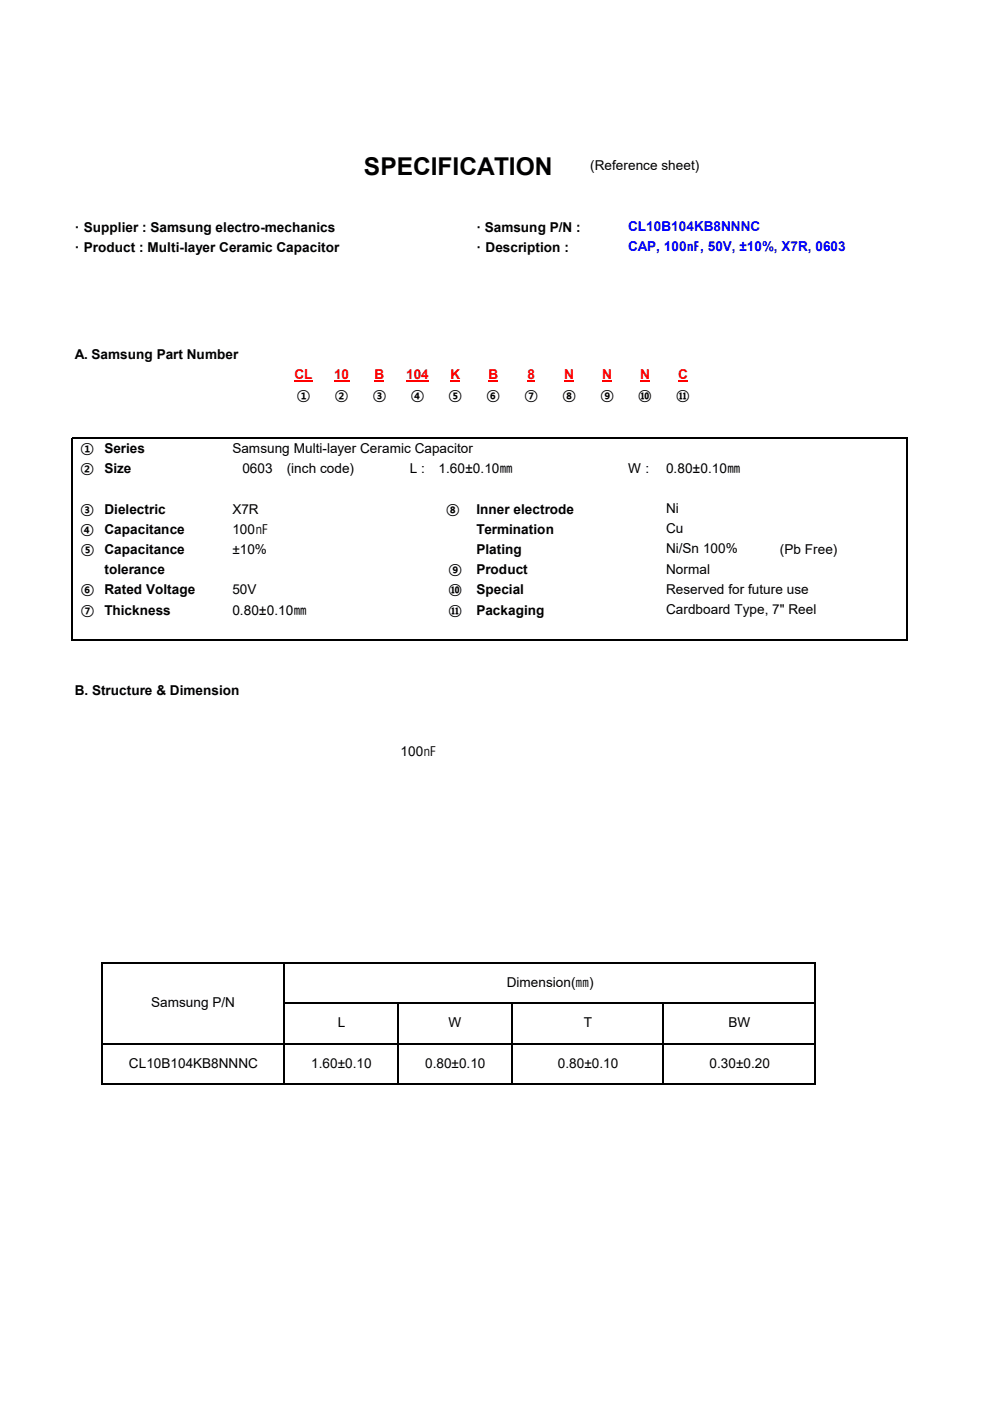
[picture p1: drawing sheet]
<svg xmlns="http://www.w3.org/2000/svg" width="210mm" height="297mm" viewBox="0 0 210 297" stroke-linecap="round" stroke-linejoin="round" font-family="sans-serif">
<defs><g id="words">
<text font-size="5.2" x="77.2" y="37">SPECIFICATION</text>
<g font-size="2.9">
<text x="125.1" y="36.1">(Reference sheet)</text>
<text x="15.8" y="53.5">· Product : Multi-layer Ceramic Capacitor</text>
<text x="15.8" y="49.2">· Supplier : Samsung electro-mechanics</text>
<text x="101" y="49.3">· Samsung P/N :</text>
<text x="101" y="53.3">· Description :</text>
<text x="15.8" y="76">A. Samsung Part Number</text>
<text x="63" y="84.8">①</text>
<text x="71" y="84.8">②</text>
<text x="79" y="84.8">③</text>
<text x="87.1" y="84.8">④</text>
<text x="95.1" y="84.8">⑤</text>
<text x="103.2" y="84.8">⑥</text>
<text x="111.2" y="84.8">⑦</text>
<text x="119.3" y="84.8">⑧</text>
<text x="127.3" y="84.8">⑨</text>
<text x="135.3" y="84.8">⑩</text>
<text x="143.4" y="84.8">⑪</text>
<text x="17.1" y="96.1">①</text>
<text x="17.1" y="100.4">②</text>
<text x="22.1" y="96.1">Series</text>
<text x="22.1" y="100.4">Size</text>
<text x="49.3" y="96.1">Samsung Multi-layer Ceramic Capacitor</text>
<text x="51.4" y="100.3">0603</text>
<text x="60.8" y="100.3">(inch code)</text>
<text x="86.9" y="100.3">L :</text>
<text x="93" y="100.4">1.60±0.10㎜</text>
<text x="133.2" y="100.3">W :</text>
<text x="141.2" y="100.4">0.80±0.10㎜</text>
<text x="17.1" y="108.9">③</text>
<text x="17.1" y="113.2">④</text>
<text x="22.1" y="108.9">Dielectric</text>
<text x="22.1" y="113.2">Capacitance</text>
<text x="49.3" y="108.9">X7R</text>
<text x="49.3" y="113.2">100㎋</text>
<text x="94.6" y="108.9">⑧</text>
<text x="101" y="108.9">Inner electrode</text>
<text x="101" y="113.2">Termination</text>
<text x="141.2" y="108.8">Ni</text>
<text x="141.2" y="113">Cu</text>
<text x="17.1" y="117.5">⑤</text>
<text x="22.1" y="117.5">Capacitance</text>
<text x="49.3" y="117.4">±10%</text>
<text x="101" y="117.5">Plating</text>
<text x="141.2" y="117.3">Ni/Sn 100%</text>
<text x="165.4" y="117.4">(Pb Free)</text>
<text x="22.1" y="121.8">tolerance</text>
<text x="49.3" y="126">50V</text>
<text x="95.1" y="121.8">⑨</text>
<text x="101" y="121.8">Product</text>
<text x="141.2" y="126">Reserved for future use</text>
<text x="141.2" y="121.7">Normal</text>
<text x="17.1" y="130.3">⑦</text>
<text x="17.1" y="126">⑥</text>
<text x="22.1" y="130.3">Thickness</text>
<text x="22.1" y="126">Rated Voltage</text>
<text x="49.3" y="130.3">0.80±0.10㎜</text>
<text x="95.1" y="130.3">⑪</text>
<text x="95.1" y="126">⑩</text>
<text x="101" y="130.3">Packaging</text>
<text x="101" y="126">Special</text>
<text x="141.2" y="130.1">Cardboard Type, 7&quot; Reel</text>
<text x="15.8" y="147.4">B. Structure &amp; Dimension</text>
<text x="84.9" y="160.2">100㎋</text>
<text x="107.4" y="209.3">Dimension(㎜)</text>
<text x="32" y="213.6">Samsung P/N</text>
<text x="71.6" y="217.8">L</text>
<text x="95.1" y="217.8">W</text>
<text x="123.8" y="217.8">T</text>
<text x="154.5" y="217.8">BW</text>
<text x="27.3" y="226.4">CL10B104KB8NNNC</text>
<text x="66" y="226.4">1.60±0.10</text>
<text x="90.1" y="226.4">0.80±0.10</text>
<text x="118.3" y="226.4">0.80±0.10</text>
<text x="150.5" y="226.4">0.30±0.20</text>
</g>
<g font-size="2.9" fill="#00f">
<text x="133.2" y="49">CL10B104KB8NNNC</text>
<text x="133.2" y="53.3">CAP, 100㎋, 50V, ±10%, X7R, 0603</text>
</g>
<g font-size="2.9" fill="#f00">
<text x="62.4" y="80.4">CL</text>
<text x="70.8" y="80.4">10</text>
<text x="79.4" y="80.4">B</text>
<text x="86.1" y="80.4">104</text>
<text x="95.5" y="80.4">K</text>
<text x="103.5" y="80.4">B</text>
<text x="111.8" y="80.4">8</text>
<text x="119.6" y="80.4">N</text>
<text x="127.7" y="80.4">N</text>
<text x="135.7" y="80.4">N</text>
<text x="143.8" y="80.4">C</text>
</g>
</g></defs>
<path d="M62.4 80.9h3.9M70.8 80.9h3.2M79.4 80.9h2.1M86.1 80.9h4.8M95.5 80.9h2.1M103.5 80.9h2.1" fill="none" stroke="#f00" stroke-width=".3"/>
<path d="M111.8 80.7h1.7v.3h-1.7z" fill="#f00"/>
<path d="M119.6 80.9h2.1M127.7 80.9h2.1M135.7 80.9h2.1M143.8 80.9h2" fill="none" stroke="#f00" stroke-width=".3"/>
<g fill="none" stroke="#000" stroke-width=".25">
<path d="M15.3 92.8v43M15.4 92.9h177.1M192.4 93v42.8M15.4 135.7h177.1M21.6 204v26M21.7 204.1h151.3M60.2 204.2v25.8M60.4 212.7h112.6M84.4 212.8v17.2M108.5 212.8v17.2M140.7 212.8v17.2M172.8 204.2v25.8"/>
<path d="M21.7 221.3h151.3M21.7 229.9h151.3"/>
</g>
<use href="#words"/>
</svg>
